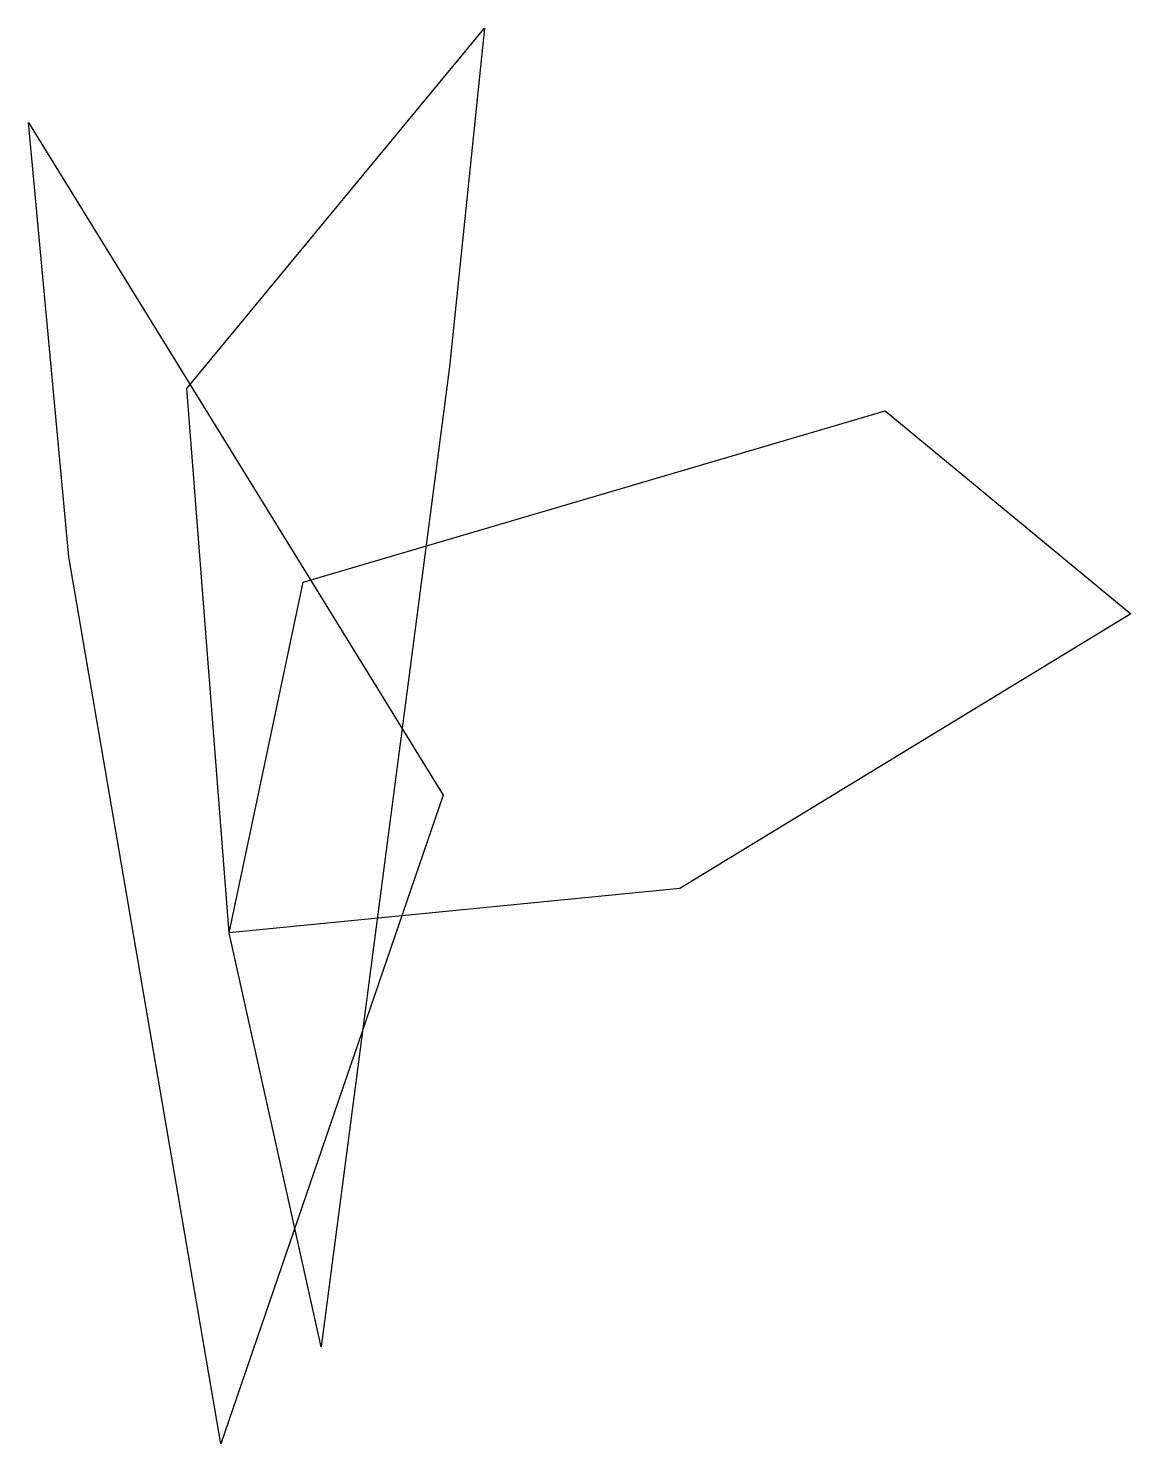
# Model space of a CAD drawing. Extents: x -0.43 to 1.91, y -1.08 to 1.92.
import ezdxf

# ---------------------------------------------------------------- set-up
doc = ezdxf.new("R2010")
doc.units = 0

msp = doc.modelspace()

# ---------------------------------------------------------------- linework, layer by layer
at = {"layer": 'OUTLINE_nt', "linetype": 'CONTINUOUS'}
msp.add_polyline3d([(0, 0, 0), (0.157, 0.7441, 0), (1.3908, 1.1077, 0), (1.9111, 0.6765, 0), (0.955, 0.0939, 0), (0, 0, 0)], close=True, dxfattribs=at)
at = {"layer": 'OUTLINE_ot', "linetype": 'CONTINUOUS'}
msp.add_polyline3d([(0.1946, -0.8776, 0), (0, 0, 0), (-0.0901, 1.1544, 0), (0.5413, 1.9187, 0), (0.4668, 1.2004, 0), (0.1946, -0.8776, 0)], close=True, dxfattribs=at)
at = {"layer": 'OUTLINE_q', "linetype": 'CONTINUOUS'}
msp.add_polyline3d([(-0.0176, -1.0834, 0), (-0.3397, 0.7975, 0), (-0.4259, 1.719, 0), (0.4536, 0.2925, 0), (-0.0176, -1.0834, 0)], close=True, dxfattribs=at)

doc.saveas('drawing.dxf')
